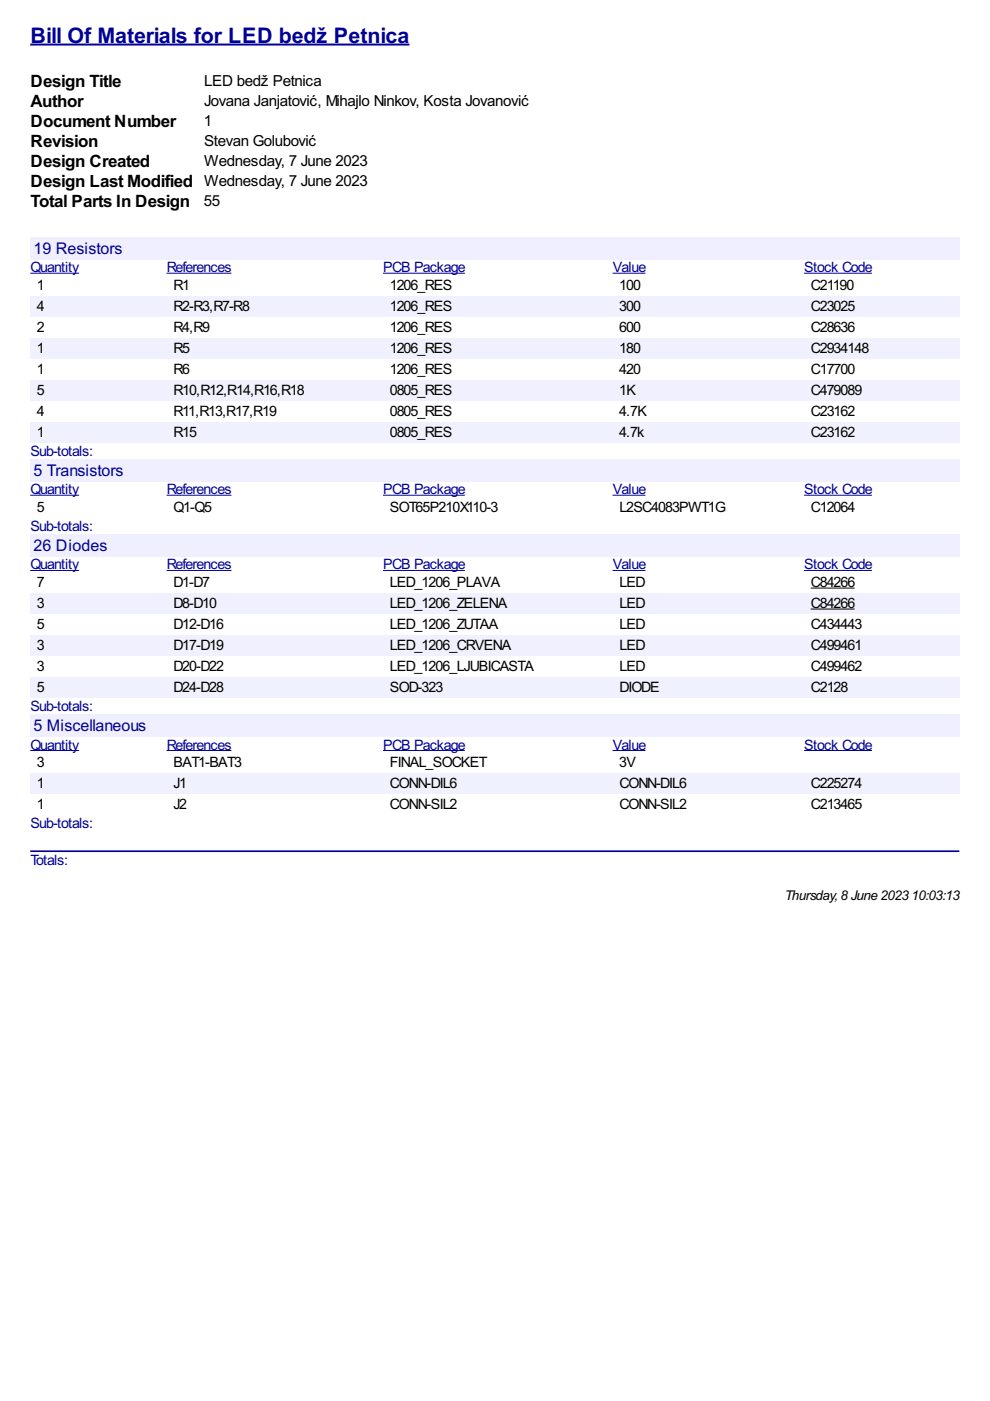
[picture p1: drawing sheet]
<svg xmlns="http://www.w3.org/2000/svg" width="210mm" height="297mm" viewBox="0 0 210 297" stroke-linecap="round" stroke-linejoin="round" font-family="sans-serif">
<defs><g id="words">
<text font-size="5.1" fill="#009" x="6.5" y="9">Bill Of Materials for LED bedž Petnica</text>
<g font-size="4">
<text x="6.5" y="18.5">Design Title</text>
<text x="6.5" y="22.8">Author</text>
<text x="6.5" y="27">Document Number</text>
<text x="6.5" y="31.3">Revision</text>
<text x="6.5" y="35.5">Design Created</text>
<text x="6.5" y="39.7">Design Last Modified Wednesday, 7 June 2023</text>
<text x="6.5" y="44">Total Parts In Design</text>
</g>
<g font-size="3.8" fill="#009">
<text x="7.1" y="53.8">19 Resistors</text>
<text x="7.1" y="100.8">5 Transistors</text>
<text x="7.1" y="116.8">26 Diodes</text>
<text x="7.1" y="155">5 Miscellaneous</text>
</g>
<g font-size="3.6">
<text x="43.3" y="18.3">LED bedž Petnica</text>
<text x="43.3" y="22.6">Jovana Janjatović, Mihajlo Ninkov, Kosta Jovanović</text>
<text x="43.2" y="26.8">1</text>
<text x="43.3" y="31">Stevan Golubović</text>
<text x="43.3" y="35.3">Wednesday, 7 June 2023</text>
<text x="43.2" y="43.7">55</text>
</g>
<g font-size="3.4" fill="#009">
<text x="6.5" y="57.7">Quantity</text>
<text x="35.4" y="57.7">References</text>
<text x="81.3" y="57.7">PCB Package</text>
<text x="129.9" y="57.7">Value</text>
<text x="170.5" y="57.7">Stock Code</text>
<text x="6.5" y="96.7">Sub-totals:</text>
<text x="6.5" y="104.8">Quantity</text>
<text x="35.4" y="104.8">References</text>
<text x="81.3" y="104.8">PCB Package</text>
<text x="129.9" y="104.8">Value</text>
<text x="170.5" y="104.8">Stock Code</text>
<text x="6.5" y="112.6">Sub-totals:</text>
<text x="6.5" y="120.7">Quantity</text>
<text x="35.4" y="120.7">References</text>
<text x="81.3" y="120.7">PCB Package</text>
<text x="129.9" y="120.7">Value</text>
<text x="170.5" y="120.7">Stock Code</text>
<text x="6.5" y="150.8">Sub-totals:</text>
<text x="6.5" y="158.9">Quantity</text>
<text x="35.4" y="158.9">References</text>
<text x="81.3" y="158.9">PCB Package</text>
<text x="129.9" y="158.9">Value</text>
<text x="170.5" y="158.9">Stock Code</text>
<text x="6.5" y="175.6">Sub-totals:</text>
<text x="6.5" y="183.4">Totals:</text>
</g>
<g font-size="3.4">
<text x="7.8" y="61.5">1</text>
<text x="7.8" y="65.9">4</text>
<text x="36.8" y="61.5">R1</text>
<text x="36.8" y="65.9">R2-R3,R7-R8</text>
<text x="82.6" y="61.5">1206_RES</text>
<text x="82.6" y="65.9">1206_RES</text>
<text x="131.3" y="61.5">100</text>
<text x="131.3" y="65.9">300</text>
<text x="171.9" y="61.5">C21190</text>
<text x="171.9" y="65.9">C23025</text>
<text x="7.8" y="70.3">2</text>
<text x="36.8" y="70.3">R4,R9</text>
<text x="82.6" y="70.3">1206_RES</text>
<text x="131.3" y="70.3">600</text>
<text x="171.9" y="70.3">C28636</text>
<text x="7.8" y="74.8">1</text>
<text x="36.8" y="74.8">R5</text>
<text x="82.6" y="74.8">1206_RES</text>
<text x="131.3" y="74.8">180</text>
<text x="171.9" y="74.8">C2934148</text>
<text x="7.8" y="79.2">1</text>
<text x="7.8" y="83.7">5</text>
<text x="36.8" y="79.2">R6</text>
<text x="36.8" y="83.7">R10,R12,R14,R16,R18</text>
<text x="82.6" y="79.2">1206_RES</text>
<text x="82.6" y="83.7">0805_RES</text>
<text x="131.3" y="79.2">420</text>
<text x="131.3" y="83.7">1K</text>
<text x="171.9" y="79.2">C17700</text>
<text x="171.9" y="83.7">C479089</text>
<text x="7.8" y="88.1">4</text>
<text x="36.8" y="88.1">R11,R13,R17,R19</text>
<text x="82.6" y="88.1">0805_RES</text>
<text x="131.3" y="88.1">4.7K</text>
<text x="171.9" y="88.1">C23162</text>
<text x="7.8" y="92.6">1</text>
<text x="36.8" y="92.6">R15</text>
<text x="82.6" y="92.6">0805_RES</text>
<text x="131.3" y="92.6">4.7k</text>
<text x="171.9" y="92.6">C23162</text>
<text x="7.8" y="108.5">5</text>
<text x="36.8" y="108.5">Q1-Q5</text>
<text x="82.7" y="108.5">SOT65P210X110-3</text>
<text x="131.3" y="108.5">L2SC4083PWT1G</text>
<text x="171.9" y="108.5">C12064</text>
<text x="7.8" y="124.5">7</text>
<text x="36.8" y="124.5">D1-D7</text>
<text x="82.7" y="124.5">LED_1206_PLAVA</text>
<text x="131.3" y="124.5">LED</text>
<text x="171.9" y="124.5">C84266</text>
<text x="7.8" y="128.9">3</text>
<text x="36.8" y="128.9">D8-D10</text>
<text x="82.7" y="128.9">LED_1206_ZELENA</text>
<text x="131.3" y="128.9">LED</text>
<text x="171.9" y="128.9">C84266</text>
<text x="7.8" y="133.4">5</text>
<text x="7.8" y="137.8">3</text>
<text x="36.8" y="133.4">D12-D16</text>
<text x="36.8" y="137.8">D17-D19</text>
<text x="82.7" y="133.4">LED_1206_ZUTAA</text>
<text x="82.7" y="137.8">LED_1206_CRVENA</text>
<text x="131.3" y="133.4">LED</text>
<text x="131.3" y="137.8">LED</text>
<text x="171.9" y="133.4">C434443</text>
<text x="171.9" y="137.8">C499461</text>
<text x="7.8" y="142.3">3</text>
<text x="36.8" y="142.3">D20-D22</text>
<text x="82.7" y="142.3">LED_1206_LJUBICASTA</text>
<text x="131.3" y="142.3">LED</text>
<text x="171.9" y="142.3">C499462</text>
<text x="7.8" y="146.7">5</text>
<text x="36.8" y="146.7">D24-D28</text>
<text x="82.7" y="146.7">SOD-323</text>
<text x="131.3" y="146.7">DIODE</text>
<text x="171.9" y="146.7">C2128</text>
<text x="7.8" y="162.7">3</text>
<text x="7.8" y="167.1">1</text>
<text x="36.8" y="162.7">BAT1-BAT3</text>
<text x="36.8" y="167.1">J1</text>
<text x="82.7" y="162.7">FINAL_SOCKET</text>
<text x="82.7" y="167.1">CONN-DIL6</text>
<text x="131.3" y="162.7">3V</text>
<text x="131.3" y="167.1">CONN-DIL6</text>
<text x="171.9" y="167.1">C225274</text>
<text x="7.8" y="171.5">1</text>
<text x="36.8" y="171.5">J2</text>
<text x="82.7" y="171.5">CONN-SIL2</text>
<text x="131.3" y="171.5">CONN-SIL2</text>
<text x="171.9" y="171.5">C213465</text>
</g>
<text font-size="3.2" x="166.4" y="190.8">Thursday,8 June 202310:03:13</text>
</g></defs>
<path d="M6.4 9.4h80.4" fill="none" stroke="#009" stroke-width=".42"/>
<g fill="#efefff">
<path d="M6.4 50.2h197v4.8h-197z"/>
<path d="M7 50.4h18.8v3.8h-18.8z"/>
</g>
<path d="M6.4 57.9h10.4M35.3 57.9h13.8M81.2 57.9h17.4M129.9 57.9h7M170.5 57.9h14.4" fill="none" stroke="#009" stroke-width=".21"/>
<g fill="#f0f0fe">
<path d="M6.4 62.8h28.9v4.4h-28.9z"/>
<path d="M7.6 63.1h1.5v3.4h-1.5z"/>
<path d="M35.3 62.8h45.9v4.4h-45.9z"/>
<path d="M36.6 63.1h16.1v3.4h-16.1z"/>
<path d="M81.2 62.8h48.7v4.4h-48.7z"/>
<path d="M82.5 63.1h13.1v3.4h-13.1z"/>
<path d="M129.9 62.8h40.6v4.4h-40.6z"/>
<path d="M131.2 63.1h4.4v3.4h-4.4z"/>
<path d="M170.5 62.8h32.9v4.4h-32.9z"/>
<path d="M171.8 63.1h9.3v3.4h-9.3z"/>
<path d="M6.4 71.7h28.9v4.4h-28.9z"/>
<path d="M7.6 72h1.5v3.4h-1.5z"/>
<path d="M35.3 71.7h45.9v4.4h-45.9z"/>
<path d="M36.6 72h3.4v3.4h-3.4z"/>
<path d="M81.2 71.7h48.7v4.4h-48.7z"/>
<path d="M82.5 72h13.1v3.4h-13.1z"/>
<path d="M129.9 71.7h40.6v4.4h-40.6z"/>
<path d="M131.2 72h4.4v3.4h-4.4z"/>
<path d="M170.5 71.7h32.9v4.4h-32.9z"/>
<path d="M171.8 72h12.3v3.4h-12.3z"/>
<path d="M6.4 80.6h28.9v4.4h-28.9z"/>
<path d="M7.6 80.9h1.5v3.4h-1.5z"/>
<path d="M35.3 80.6h45.9v4.4h-45.9z"/>
<path d="M36.6 80.9h27.7v3.4h-27.7z"/>
<path d="M81.2 80.6h48.7v4.4h-48.7z"/>
<path d="M82.5 80.9h13.1v3.4h-13.1z"/>
<path d="M129.9 80.6h40.6v4.4h-40.6z"/>
<path d="M131.2 80.9h3.4v3.4h-3.4z"/>
<path d="M170.5 80.6h32.9v4.4h-32.9z"/>
<path d="M171.8 80.9h10.8v3.4h-10.8z"/>
<path d="M6.4 89.5h28.9v4.4h-28.9z"/>
<path d="M7.6 89.8h1.5v3.4h-1.5z"/>
<path d="M35.3 89.5h45.9v4.4h-45.9z"/>
<path d="M36.6 89.8h4.9v3.4h-4.9z"/>
<path d="M81.2 89.5h48.7v4.4h-48.7z"/>
<path d="M82.5 89.8h13.1v3.4h-13.1z"/>
<path d="M129.9 89.5h40.6v4.4h-40.6z"/>
<path d="M131.2 89.8h5.3v3.4h-5.3z"/>
<path d="M170.5 89.5h32.9v4.4h-32.9z"/>
<path d="M171.8 89.8h9.3v3.4h-9.3z"/>
</g>
<g fill="#efefff">
<path d="M6.4 97.3h197v4.7h-197z"/>
<path d="M7 97.6h19v3.8h-19z"/>
</g>
<path d="M6.4 105h10.4M35.3 105h13.8M81.2 105h17.4M129.9 105h7M170.5 105h14.4" fill="none" stroke="#009" stroke-width=".21"/>
<g fill="#efefff">
<path d="M6.4 113.3h197v4.7h-197z"/>
<path d="M7 113.5h15.6v3.8h-15.6z"/>
</g>
<path d="M6.4 120.9h10.4M35.3 120.9h13.8M81.2 120.9h17.4M129.9 120.9h7M170.5 120.9h14.4" fill="none" stroke="#009" stroke-width=".21"/>
<path d="M171.9 124.7h9.3" fill="none" stroke="#000" stroke-width=".21"/>
<g fill="#f0f0fe">
<path d="M6.4 125.8h28.9v4.5h-28.9z"/>
<path d="M7.6 126h1.5v3.4h-1.5z"/>
<path d="M35.3 125.8h45.9v4.5h-45.9z"/>
<path d="M36.6 126h9.1v3.4h-9.1z"/>
<path d="M81.2 125.8h48.7v4.5h-48.7z"/>
<path d="M82.5 126h24.8v3.4h-24.8z"/>
<path d="M129.9 125.8h40.6v4.5h-40.6z"/>
<path d="M131.2 126h5.3v3.4h-5.3z"/>
<path d="M170.5 125.8h32.9v4.5h-32.9z"/>
<path d="M171.8 126h9.3v3.4h-9.3z"/>
</g>
<path d="M171.9 129.1h9.3" fill="none" stroke="#000" stroke-width=".21"/>
<g fill="#f0f0fe">
<path d="M6.4 134.7h28.9v4.5h-28.9z"/>
<path d="M7.6 134.9h1.5v3.3h-1.5z"/>
<path d="M35.3 134.7h45.9v4.5h-45.9z"/>
<path d="M36.6 134.9h10.6v3.3h-10.6z"/>
<path d="M81.2 134.7h48.7v4.5h-48.7z"/>
<path d="M82.5 134.9h25.6v3.3h-25.6z"/>
<path d="M129.9 134.7h40.6v4.5h-40.6z"/>
<path d="M131.2 134.9h5.3v3.3h-5.3z"/>
<path d="M170.5 134.7h32.9v4.5h-32.9z"/>
<path d="M171.8 134.9h10.8v3.3h-10.8z"/>
<path d="M6.4 143.6h28.9v4.4h-28.9z"/>
<path d="M7.6 143.8h1.5v3.3h-1.5z"/>
<path d="M35.3 143.6h45.9v4.4h-45.9z"/>
<path d="M36.6 143.8h10.6v3.3h-10.6z"/>
<path d="M81.2 143.6h48.7v4.4h-48.7z"/>
<path d="M82.5 143.8h11.2v3.3h-11.2z"/>
<path d="M129.9 143.6h40.6v4.4h-40.6z"/>
<path d="M131.2 143.8h8.4v3.3h-8.4z"/>
<path d="M170.5 143.6h32.9v4.4h-32.9z"/>
<path d="M171.8 143.8h7.8v3.3h-7.8z"/>
</g>
<g fill="#efefff">
<path d="M6.4 151.4h197v4.8h-197z"/>
<path d="M7 151.6h23.9v3.8h-23.9z"/>
</g>
<path d="M6.4 159.1h10.4M35.3 159.1h13.8M81.2 159.1h17.4M129.9 159.1h7M170.5 159.1h14.4" fill="none" stroke="#009" stroke-width=".21"/>
<g fill="#f0f0fe">
<path d="M6.4 164h28.9v4.4h-28.9z"/>
<path d="M7.6 164.3h1.5v3.4h-1.5z"/>
<path d="M35.3 164h45.9v4.4h-45.9z"/>
<path d="M36.6 164.3h2.8v3.4h-2.8z"/>
<path d="M81.2 164h48.7v4.4h-48.7z"/>
<path d="M82.5 164.3h14.2v3.4h-14.2z"/>
<path d="M129.9 164h40.6v4.4h-40.6z"/>
<path d="M131.2 164.3h14.2v3.4h-14.2z"/>
<path d="M170.5 164h32.9v4.4h-32.9z"/>
<path d="M171.8 164.3h10.8v3.4h-10.8z"/>
</g>
<path d="M6.6 180.5h196.6" fill="none" stroke="#009" stroke-width=".35"/>
<use href="#words"/>
</svg>
